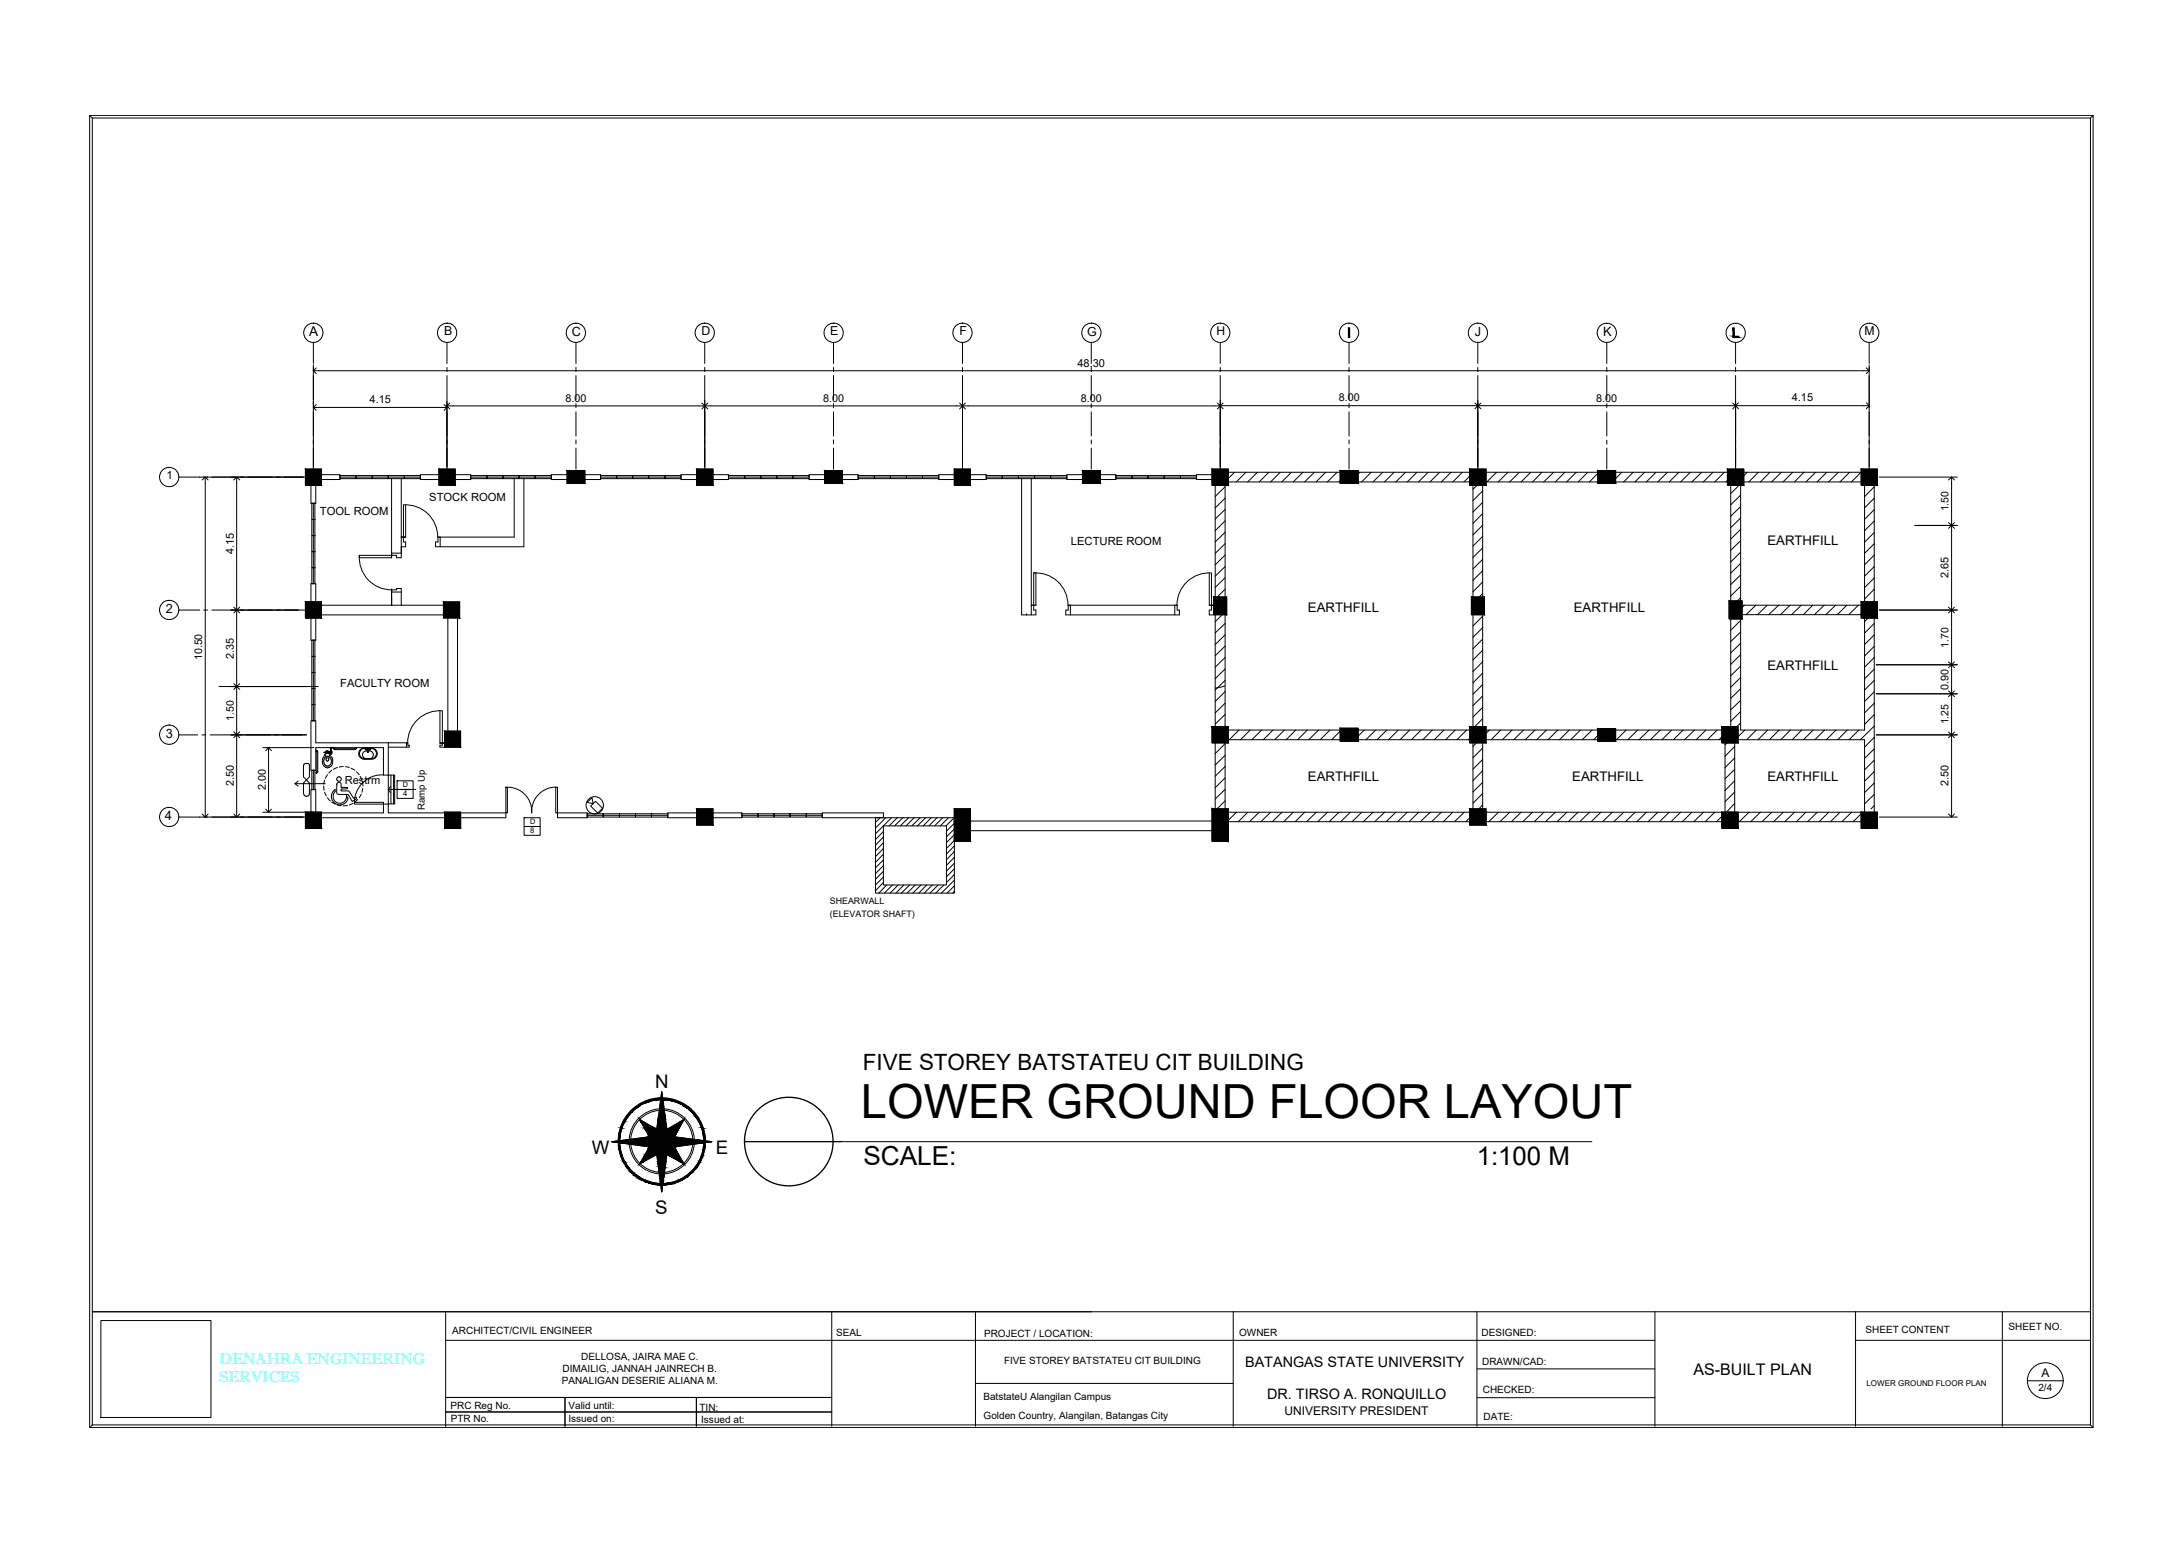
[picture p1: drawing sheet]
<svg xmlns="http://www.w3.org/2000/svg" width="420mm" height="297mm" viewBox="0 0 420 297" stroke-linecap="round" stroke-linejoin="round" font-family="sans-serif">
<defs><g id="words">
<text font-size="9.1" x="165.9" y="215.3">LOWER GROUND FLOOR LAYOUT</text>
<g font-size="5">
<text x="166.3" y="224.4">SCALE:</text>
<text x="284.5" y="224.3">1:100 M</text>
</g>
<text font-size="4.3" x="166.2" y="206.2">FIVE STOREY BATSTATEU CIT BUILDING</text>
<g font-size="3.6">
<text x="126.2" y="209.5">N</text>
<text x="114" y="222.3">W</text>
<text x="137.9" y="222.2">E</text>
<text x="126.2" y="233.9">S</text>
</g>
<text font-size="3.1" x="326.3" y="264.9">AS-BUILT PLAN</text>
<g font-size="3" fill="#0ff">
<text x="42.2" y="262.7">DENAHRA ENGINEERING</text>
<text x="42.2" y="266.1">SERVICES</text>
</g>
<g font-size="2.8">
<text x="239.9" y="263.3">BATANGAS STATE UNIVERSITY</text>
<text x="244.1" y="269.5">DR. TIRSO A. RONQUILLO</text>
</g>
<text font-size="2.6" x="59.6" y="64.7">A</text>
<g font-size="2.5">
<text x="308.8" y="64.6">K</text>
<text x="340.5" y="105">EARTHFILL</text>
<text x="32" y="118">2</text>
<text x="252" y="117.9">EARTHFILL</text>
<text x="303.2" y="118">EARTHFILL</text>
<text x="340.5" y="129.2">EARTHFILL</text>
<text x="32" y="142.1">3</text>
<text x="252" y="150.5">EARTHFILL</text>
<text x="302.9" y="150.5">EARTHFILL</text>
<text x="340.5" y="150.5">EARTHFILL</text>
<text x="31.8" y="157.9">4</text>
</g>
<g font-size="2.4">
<text x="85.6" y="64.6">B</text>
<text x="110.2" y="64.6">C</text>
<text x="135.2" y="64.6">D</text>
<text x="159.9" y="64.6">E</text>
<text x="184.8" y="64.6">F</text>
<text x="209.4" y="64.6">G</text>
<text x="284.1" y="64.6">J</text>
<text x="359.2" y="64.6">M</text>
</g>
<g font-size="2.3">
<text x="234.4" y="64.6">H</text>
<text x="393.3" y="265.3">A</text>
<text x="247.4" y="272.5">UNIVERSITY PRESIDENT</text>
</g>
<g font-size="2.2">
<text x="32.1" y="92.3">1</text>
<text x="61.6" y="99.3">TOOL ROOM</text>
<text x="82.7" y="96.4">STOCK ROOM</text>
<text x="206.3" y="105">LECTURE ROOM</text>
<text x="65.5" y="132.4">FACULTY ROOM</text>
</g>
<g font-size="2.1">
<text x="207.6" y="70.6">48.30</text>
<text x="71.2" y="77.6">4.15</text>
<text x="108.9" y="77.3">8.00</text>
<text x="158.6" y="77.3">8.00</text>
<text x="208.2" y="77.3">8.00</text>
<text x="257.9" y="77.3">8.00</text>
<text x="307.5" y="77.3">8.00</text>
<text x="345.2" y="77.3">4.15</text>
<text x="45" y="106.8" transform="rotate(-90 45 106.8)">4.15</text>
<text x="375.4" y="111.4" transform="rotate(-90 375.4 111.4)">2.65</text>
<text x="45" y="126.9" transform="rotate(-90 45 126.9)">2.35</text>
<text x="375.4" y="132.9" transform="rotate(-90 375.4 132.9)">0.90</text>
<text x="45" y="151.5" transform="rotate(-90 45 151.5)">2.50</text>
<text x="51.2" y="152.2" transform="rotate(-90 51.2 152.2)">2.00</text>
<text x="66.4" y="151.1">Restrm</text>
<text x="375.4" y="151.5" transform="rotate(-90 375.4 151.5)">2.50</text>
</g>
<g font-size="2">
<text x="375.4" y="98.5" transform="rotate(-90 375.4 98.5)">1.50</text>
<text x="375.4" y="124.8" transform="rotate(-90 375.4 124.8)">1.70</text>
<text x="38.9" y="127.2" transform="rotate(-90 38.9 127.2)">10.50</text>
<text x="45" y="138.9" transform="rotate(-90 45 138.9)">1.50</text>
<text x="375.4" y="139.5" transform="rotate(-90 375.4 139.5)">1.25</text>
</g>
<g font-size="1.9">
<text x="81.8" y="156" transform="rotate(-90 81.8 156)">Ramp Up</text>
<text x="87.1" y="256.9">ARCHITECT/CIVIL ENGINEER</text>
<text x="161.1" y="257.3">SEAL</text>
<text x="189.6" y="257.5">PROJECT / LOCATION:</text>
<text x="238.7" y="257.4">OWNER</text>
<text x="285.4" y="257.3">DESIGNED:</text>
<text x="359.4" y="256.8">SHEET CONTENT</text>
<text x="386.9" y="256.2">SHEET NO.</text>
<text x="112" y="262">DELLOSA, JAIRA MAE C.</text>
<text x="193.4" y="262.8">FIVE STOREY BATSTATEU CIT BUILDING</text>
<text x="285.5" y="263">DRAWN/CAD:</text>
<text x="108.2" y="266.6">PANALIGAN DESERIE ALIANA M.</text>
<text x="108.4" y="264.3">DIMAILIG, JANNAH JAINRECH B.</text>
<text x="189.4" y="269.7">BatstateU Alangilan Campus</text>
<text x="285.7" y="268.4">CHECKED:</text>
<text x="392.7" y="268">2/4</text>
<text x="86.8" y="271.4">PRC Reg No.</text>
<text x="86.8" y="274">PTR No.</text>
<text x="109.5" y="271.5">Valid until:</text>
<text x="109.5" y="274">Issued on:</text>
<text x="134.7" y="271.7">TIN:</text>
<text x="135.1" y="274">Issued at:</text>
<text x="189.5" y="273.3">Golden Country, Alangilan, Batangas City</text>
<text x="285.8" y="273.5">DATE:</text>
</g>
<g font-size="1.7">
<text x="159.9" y="174.2">SHEARWALL</text>
<text x="159.9" y="176.6">(ELEVATOR SHAFT)</text>
</g>
<g font-size="1.5">
<text x="77.7" y="153.3">4</text>
<text x="102.1" y="160.4">8</text>
<text x="359.6" y="267">LOWER GROUND FLOOR PLAN</text>
</g>
<g font-size="1.4">
<text x="77.6" y="151.5">D</text>
<text x="102.1" y="158.7">D</text>
</g>
</g></defs>
<!-- layer: 0 -->
<g fill="none" stroke="#000" stroke-width=".19">
<path d="M17.8 22.7h384.9M60.4 66v4M60.4 70.3v20.1M60.4 71.4h299.7M60.4 78.5h25.7M60.9 70.9l-.5 .5 .5 .6M60.9 77.9l-.5 .6 .5 .5M85.6 77.9l.5 .6-.5 .5M86.1 66v4M86.1 70.8v.8M86.1 72.3v4.7M86.1 77.1v13.3"/>
<path d="M86.7 77.6l-.6 .6 .6 .6M111 66v4M111 70.8v.8M111 72.3v4.7M111 77.8v.7M111 79.3v4.7M135.2 77.6l.6 .6-.6 .6M135.8 66v4M135.8 70.8v.8M135.8 72.3v4.7M135.8 77.1v13.3M136.4 77.6l-.6 .6 .6 .6"/>
<path d="M160.6 66v4M160.6 70.8v.8M160.6 72.3v4.7M160.6 77.8v.7M160.6 79.3v4.7M184.9 77.6l.5 .6-.5 .6M185.4 66v4M185.4 70.8v.8M185.4 72.3v4.7M185.4 77.1v13.3M186 77.6l-.6 .6 .6 .6M210.2 66v4"/>
<path d="M210.2 70.8v.8M210.2 72.3v4.7M210.2 77.8v.7M210.2 79.3v4.7M234.5 77.6l.6 .6-.6 .6M235.1 66v4M235.1 70.8v.8M235.1 72.3v4.7M235.1 77.1v13.3M235.6 77.6l-.5 .5 .5 .6M259.9 66v4M259.9 70.8v.8"/>
<path d="M259.9 72.3v4.7M259.9 77.8v.7M259.9 79.3v4.7M284.1 77.6l.6 .5-.6 .6M284.7 66v4M284.7 70.8v.8M284.7 72.3v4.7M284.7 77.1v13.3M285.3 77.6l-.6 .5 .6 .6M309.5 66v4M309.5 70.8v.8M309.5 72.3v4.7"/>
<path d="M309.5 77.8v.7M309.5 79.3v4.7M333.8 77.6l.5 .5-.5 .7M334.3 66v4M334.3 70.8v.8M334.3 72.3v18.1M334.9 77.6l-.6 .5 .6 .6M359.5 70.9l.6 .5-.6 .6M359.5 77.6l.6 .5-.6 .6M360.1 66v4M360.1 70.3v20.1M360.1 78.1l-274 .1"/>
<path d="M34.4 91.9h24.4M38.9 92.5l.6-.6 .6 .6M39.5 91.9v65.5M45 92.5l.6-.6 .6 .6M45.6 91.9v65.5M58.8 90.4h3.1v3.1zM58.8 90.4l3.1 3.1h-3.1zM58.8 90.4h3.1v3.1h-3.1zM59.9 93.5v3.4h.9v-3.4M60.1 96.9h.6v3.2h-.6zM60.4 96.9v15.5M61.9 91.4h3.6v1h-3.6"/>
<path d="M65.5 91.6h3.1v.6h-3.1zM65.5 91.9h15.5M68.6 91.6h3.1v.6h-3.1zM71.7 91.6h3.1v.6h-3.1zM74.8 91.6h3.1v.6h-3.1zM75.4 92.2v15.2h-6.2v-.4M77.3 92.2v15.2h-.9v-.4h-7.2M77.7 97.3a6.2 6.2 0 0 1 6.6 6.1M77.7 97.3v7.1h.4v.9h-.8M77.9 91.6h3.1v.6h-3.1zM78.1 97.2v6.3h-.8M84.6 90.4h3.1v3.1z"/>
<path d="M84.6 90.4l3.1 3.1h-3.1zM84.6 90.4h3.1v3.1h-3.1zM84.6 91.4h-3.6v1h3.6M87.7 91.4h3v1h-3M90.7 91.6h3.1v.6h-3.1zM90.7 91.9h15.5M93.8 91.6h3.1v.6h-3.1zM96.9 91.6h3.1v.6h-3.1zM99.1 92.2v11.3h-14.7v.9h-.5v.9h17v-13.1M100 91.6h3.1v.6h-3.1zM103.1 91.6h3.1v.6h-3.1zM109.3 90.6h3.3v2.5z"/>
<path d="M109.3 90.6l3.3 2.5h-3.3zM109.3 90.6h3.3v2.5h-3.3zM109.3 91.4h-3.1v1h3.1M111 84.8v.7M111 86.3v4.1M112.6 91.4h3.1v1h-3.1M115.7 91.6h3.1v.6h-3.1zM115.7 91.9h15.5M118.8 91.6h3.1v.6h-3.1zM121.9 91.6h3.1v.6h-3.1zM125 91.6h3.1v.6h-3.1zM128.1 91.6h3.1v.6h-3.1z"/>
<path d="M134.2 90.4h3.1v3.1zM134.2 90.4l3.1 3.1h-3.1zM134.2 90.4h3.1v3.1h-3.1zM134.2 91.4h-3v1h3M137.3 91.4h3v1h-3M140.3 91.6h3.2v.6h-3.2zM140.3 91.9h15.6M143.5 91.6h3.1v.6h-3.1zM146.6 91.6h3v.6h-3zM149.6 91.6h3.1v.6h-3.1zM152.7 91.6h3.2v.6h-3.2zM158.9 90.6h3.4v2.5z"/>
<path d="M158.9 90.6l3.4 2.5h-3.4zM158.9 90.6h3.4v2.5h-3.4zM158.9 91.4h-3v1h3M160.6 84.8v.7M160.6 86.3v4.1M162.3 91.4h3v1h-3M165.3 91.6h3.1v.6h-3.1zM165.3 91.9h15.5M168.4 91.6h3.1v.6h-3.1zM171.5 91.6h3.1v.6h-3.1zM174.6 91.6h3.1v.6h-3.1zM177.7 91.6h3.1v.6h-3.1z"/>
<path d="M183.9 90.4h3v3.1zM183.9 90.4l3 3.1h-3zM183.9 90.4h3v3.1h-3zM183.9 91.4h-3.1v1h3.1M186.9 91.4h3.1v1h-3.1M190 91.6h3.1v.6h-3.1zM190 91.9h15.5M193.1 91.6h3.1v.6h-3.1zM196.2 91.6h3.1v.6h-3.1zM196.8 92.2v26.2h2.8v-.9h-.5v-7.1h.5v6.2h-.9M198.7 92.2v26.2M199.3 91.6h3.1v.6h-3.1z"/>
<path d="M202.4 91.6h3.1v.6h-3.1zM208.5 90.6h3.5v2.5zM208.5 90.6l3.5 2.5h-3.5zM208.5 90.6h3.5v2.5h-3.5zM208.5 91.4h-3v1h3M210.2 84.8v.7M210.2 86.3v4.1M212 91.4h3v1h-3M215 91.6h3.1v.6h-3.1zM215 91.9h15.5M218.1 91.6h3v.6h-3zM221.1 91.6h3.2v.6h-3.2z"/>
<path d="M224.3 91.6h3.1v.6h-3.1zM227.4 91.6h3.1v.6h-3.1zM233.5 90.4h3.1v3.1zM233.5 90.4l3.1 3.1h-3.1zM233.5 90.4h3.1v3.1h-3.1zM233.5 91.4h-3v1h3M234.1 93.5v21.5M236 93.8l-1.9 1.8M236 96l-1.9 1.8M236 98.1l-1.9 1.9M236 93.5v21.5M236.6 91h21.6"/>
<path d="M236.6 92.8h21.6M237.8 91l-1.2 1.2M240 91l-1.8 1.8M242.2 91l-1.8 1.8M244.4 91l-1.8 1.8M246.6 91l-1.8 1.8M248.8 91l-1.9 1.8M251 91l-1.9 1.8M253.2 91l-1.9 1.8M255.4 91l-1.9 1.8M257.6 91l-1.9 1.8M258.2 90.6h3.4v2.5z"/>
<path d="M258.2 90.6l3.4 2.5h-3.4zM258.2 90.6h3.4v2.5h-3.4zM258.2 92.6l-.3 .2M259.9 84.8v.7M259.9 86.3v4.1M261.6 91h21.5M261.6 92.8h21.5M262 91l-.4 .4M264.2 91l-1.9 1.8M266.4 91l-1.9 1.8M268.6 91l-1.9 1.8M270.8 91l-1.9 1.8"/>
<path d="M273 91l-1.9 1.8M275.1 91l-1.8 1.8M277.3 91l-1.8 1.8M279.5 91l-1.8 1.8M281.7 91l-1.8 1.8M283.1 90.4h3.2v3.1zM283.1 90.4l3.2 3.1h-3.2zM283.1 90.4h3.2v3.1h-3.2zM283.1 91.7l-1.1 1.1M283.8 93.5v21.5M284.6 93.5l-.8 .7M285.6 94.6l-1.8 1.8"/>
<path d="M285.6 96.8l-1.8 1.8M285.6 98.9l-1.8 1.9M285.6 93.5v21.5M286.3 91h21.5M286.3 92.8h21.5M288.3 91l-1.9 1.8M290.5 91l-1.9 1.8M292.7 91l-1.9 1.8M294.9 91l-1.9 1.8M297.1 91l-1.9 1.8M299.3 91l-1.9 1.8M301.5 91l-1.9 1.8"/>
<path d="M303.7 91l-1.9 1.8M305.9 91l-1.9 1.8M307.8 90.6h3.4v2.5zM307.8 90.6l3.4 2.5h-3.4zM307.8 90.6h3.4v2.5h-3.4zM307.8 91.2l-1.6 1.6M309.5 84.8v.8M309.5 86.3v4.1M311.2 91h21.6M311.2 92.8h21.6M312.4 91l-1.2 1.2M314.6 91l-1.8 1.8"/>
<path d="M316.8 91l-1.8 1.8M319 91l-1.8 1.8M321.2 91l-1.8 1.8M323.4 91l-1.8 1.8M325.6 91l-1.8 1.8M327.8 91l-1.9 1.8M330 91l-1.9 1.8M332.2 91l-1.9 1.8M332.8 90.4h3.1v3.1zM332.8 90.4l3.1 3.1h-3.1zM332.8 90.4h3.1v3.1h-3.1zM332.8 92.5l-.3 .3"/>
<path d="M333.4 93.5v22.3M335 93.5l-1.6 1.6M335.3 95.4l-1.9 1.8M335.3 97.6l-1.9 1.8M335.3 99.8l-1.9 1.8M335.3 93.5v22.3M335.9 91h22.7M335.9 92.8h22.7M336.6 91l-.7 .7M338.8 91l-1.9 1.8M341 91l-1.9 1.8M343.2 91l-1.9 1.8"/>
<path d="M345.4 91l-1.9 1.8M347.5 91l-1.8 1.8M349.8 91l-1.9 1.8M351.9 91l-1.8 1.8M354.2 91l-1.9 1.8M356.3 91l-1.8 1.8M358.5 91l-1.8 1.8M358.6 90.4h3.1v3.1zM358.6 90.4l3.1 3.1h-3.1zM358.6 90.4h3.1v3.1h-3.1zM359.2 93.5v22.5M361.1 93.8l-1.9 1.9"/>
<path d="M361.1 96l-1.9 1.8M361.1 98.2l-1.9 1.8M361.1 93.5v22.5M362 91.9h15.1M375.4 92.5l.6-.6 .5 .6M376 91.9v65.5M34.4 117.5h4.1M39.2 117.5h.8M40.8 117.5h18M45 117l.6 .5 .6-.5M45 118.1l.6-.6 .6 .6M58.8 116h3.1v3z"/>
<path d="M58.8 116l3.1 3h-3.1zM58.8 116h3.1v3h-3.1zM59.9 116v-3.6h.9v3.6M59.9 119v4.3h.9v-4.3M60.1 100.1h.6v3.1h-.6zM60.1 103.2h.6v3.1h-.6zM60.1 106.3h.6v3h-.6zM60.1 109.3h.6v3.1h-.6zM61.9 118.4h24.4v22.4M61.9 116.6h26.2v24.2M69.2 107a6.3 6.3 0 0 0 7.2 6.6v-.2h.9v3.2M75.4 113.5v3.1"/>
<path d="M75.4 106.6h1.9M75.4 114h1.9M84.8 103.5v1.8M85.4 116h3.1v3h-3.1zM197.7 118.4h.1M199.1 110.4a6.2 6.2 0 0 1 6.6 6.2M205.8 116.6h21v.9h.4v.9h-21.9v-.9h.5zM206.2 116.6v1.8M226.3 116.6v1.8M226.7 116.6a6.2 6.2 0 0 1 6.7-6.2v7.1h-.4v.9h.8M233 110.4v6.2h.8M233.8 115.3l2.5 .5"/>
<path d="M233.8 115h2.5v3.4zM233.8 115l2.5 3.4h-2.5zM233.8 115h2.5v3.4h-2.5zM234.1 118.4v21.6M235.5 118.4l-1.4 1.4M236 100.3l-1.9 1.9M236 102.5l-1.9 1.9M236 104.7l-1.9 1.9M236 106.9l-1.9 1.9M236 109.1l-1.9 1.9M236 111.3l-1.9 1.9M236 113.5l-1.5 1.5"/>
<path d="M236 118.4v21.6M283.5 115h2.5v3.4zM283.5 115l2.5 3.4h-2.5zM283.5 115h2.5v3.4h-2.5zM283.8 118.4v21.6M285.6 101.2l-1.8 1.8M285.6 103.3l-1.8 1.9M285.6 105.5l-1.8 1.9M285.6 107.7l-1.8 1.9M285.6 109.9l-1.8 1.9M285.6 112.1l-1.8 1.9M285.6 114.3l-.7 .7"/>
<path d="M285.6 118.7l-1.8 1.9M285.6 118.4v21.6M333.1 115.8h2.5v3.4zM333.1 115.8l2.5 3.4h-2.5zM333.1 115.8h2.5v3.4h-2.5zM333.4 119.2v20.8M335.3 112.9l-1.9 1.9M335.3 102l-1.9 1.8M335.3 104.1l-1.9 1.9M335.3 106.4l-1.9 1.8M335.3 108.5l-1.9 1.9M335.3 110.7l-1.9 1.9"/>
<path d="M335.3 115.1l-.7 .7M335.3 119.5l-1.9 1.9M335.6 118.4h23M335.6 116.6h23M336 116.6l-.4 .5M338.2 116.6l-1.8 1.8M340.4 116.6l-1.8 1.8M342.6 116.6l-1.9 1.8M344.8 116.6l-1.8 1.8M347 116.6l-1.9 1.8M349.2 116.6l-1.8 1.8M351.4 116.6l-1.9 1.8"/>
<path d="M353.6 116.6l-1.9 1.8M355.8 116.6l-1.9 1.8M358 116.6l-1.8 1.8M358.6 116h3.1v3zM358.6 116l3.1 3h-3.1zM358.6 116h3.1v3h-3.1zM358.6 118.2l-.3 .2M359.2 119v21.6h-23.9v-21.4M359.9 119l-.7 .8M361.1 100.4l-1.9 1.8M361.1 102.6l-1.9 1.8M361.1 104.7l-1.9 1.9"/>
<path d="M361.1 106.9l-1.9 1.9M361.1 109.1l-1.9 1.9M361.1 111.3l-1.9 1.9M361.1 113.5l-1.9 1.9M361.1 115.7l-.3 .3M361.1 119v37.5M362 117.5h15.1M368.9 101.2h8.2M375.4 100.7l.6 .5 .5-.5M375.4 101.8l.6-.6 .5 .6M375.4 117l.6 .5 .5-.5M375.4 118.1l.6-.6 .5 .6"/>
<path d="M42.2 132.2h19.1M45 131.7l.6 .5 .6-.5M45 132.8l.6-.6 .6 .6M60.1 123.3h.6v3.1h-.6zM60.1 126.4h.6v3.1h-.6zM60.1 129.5h.6v3.1h-.6zM60.1 132.6h.6v3.1h-.6zM60.1 135.7h.6v3.2h-.6zM60.4 123.3v15.6M84.8 136.9v6.2h.8M85.2 136.9a6.1 6.1 0 0 0-6.6 6.2h-17.8v-4.2h-.9v9.5h.9v-4.4h13.1v5.3h.9v-6.2M85.2 136.9v6.7h-.4v.3h3.9v-3.1h-3.1v3.1"/>
<path d="M233.5 140h3.1v3.1zM233.5 140l3.1 3.1h-3.1zM233.5 140h3.1v3.1h-3.1zM236 132.1l-1.9 .4M236 120.1l-1.9 1.8M236 122.3l-1.9 1.9M236 124.5l-1.9 1.8M236 126.7l-1.9 1.8M236 128.9l-1.9 1.8M236 131.1l-1.9 1.8M236 133.2l-1.9 1.9M236 135.5l-1.9 1.8"/>
<path d="M236 137.6l-1.9 1.9M236 139.8l-.2 .2M283.1 140h3.2v3.1zM283.1 140l3.2 3.1h-3.2zM283.1 140h3.2v3.1h-3.2zM285.6 120.9l-1.8 1.9M285.6 123.1l-1.8 1.9M285.6 125.3l-1.8 1.8M285.6 127.5l-1.8 1.9M285.6 129.7l-1.8 1.8M285.6 131.9l-1.8 1.8M285.6 134.1l-1.8 1.8"/>
<path d="M285.6 136.3l-1.8 1.8M285.6 138.4l-1.5 1.6M331.7 140h3.1v3.1zM331.7 140l3.1 3.1h-3.1zM331.7 140h3.1v3.1h-3.1zM335.3 121.8l-1.9 1.8M335.3 123.9l-1.9 1.9M335.3 126.1l-1.9 1.9M335.3 128.3l-1.9 1.9M335.3 130.5l-1.9 1.9M335.3 132.7l-1.9 1.8M335.3 134.9l-1.9 1.8"/>
<path d="M335.3 137.1l-1.9 1.8M335.3 139.3l-.7 .7M361.1 120.1l-1.9 1.9M361.1 122.3l-1.9 1.9M361.1 124.5l-1.9 1.9M361.1 126.7l-1.9 1.8M361.1 128.9l-1.9 1.9M361.1 131.1l-1.9 1.8M361.1 133.3l-1.9 1.8M361.1 135.5l-1.9 1.8M361.1 137.7l-1.9 1.8M361.1 139.9l-2.7 2.6"/>
<path d="M361.4 128.1h15.7M361.4 133.6h15.7M375.4 127.5l.6 .6 .5-.6M375.4 128.6l.6-.5 .5 .5M375.4 133.1l.6 .5 .5-.5M375.4 134.2l.6-.6 .5 .6M34.4 141.6h3.7M34.4 157.4h24.4M38.9 141.6h.8M38.9 156.8l.6 .6 .6-.6M40.5 141.6h18.6M45 142.1l.6-.5 .6 .5"/>
<path d="M45 156.8l.6 .6 .6-.6M45 141l.6 .6 .6-.6M50.6 156.5h9.9M50.6 144h9.9M51.2 155.9l.5 .6 .6-.6M51.2 144.6l.5-.6 .6 .6M51.7 144v12.5M56.8 151h5.9M57.4 150.5l-.6 .5 .6 .4M58.5 152.9l.2 .3 .3 .2M58.8 156.5h3.1v3.1zM58.8 156.5l3.1 3.1h-3.1z"/>
<path d="M58.8 156.5h3.1v3.1h-3.1zM58.9 147.1h.3M58.9 147.1l-.3 .1-.1 .3v2.1l1.1 1.2v2.1M59 153.4h.1M59.2 147.1l.3 .1 .1 .3M59.6 152.9l-.1 .3-.4 .2M59.6 147.5v2.1l-1.1 1.2v2.1M59.9 156.5v-4.4h.9v4.4M60.1 148.4h.6v3.7h-.6zM60.4 148.4v3.7M60.8 144.7l.2 .1v3.8M60.8 144.5l.4 .2v3.9"/>
<path d="M61 148.6l-.2 .2M61.2 148.6v.2l-.4 .2M61.9 156.5v1.2M61.9 156.6h12v-1.7h.9v1.7h10.8M61.9 157.5h23.7M62.3 145.8l-.2 1.1 .3 .6M62.4 151.4v.8M62.4 147.5l.3 .3M62.4 144.9l.1 .1M62.4 144.9h.3l-.3 .1M62.4 144.9h.1M62.4 144.9v.1"/>
<path d="M62.5 150.3l-.1 .7M62.5 152.6l.4 .7M62.6 145.4l-.3 .5M62.6 145.3v.1M62.7 145.5h.1M62.8 144.9v.3M62.8 145.1l-.2 .2M62.8 144.9h.1M62.8 145h.1M62.8 144.9v.1M62.8 145.1h.1M62.9 144.8v.2"/>
<path d="M62.9 145h.1M62.9 144.9h.1M62.9 144.9v.1M62.9 144.8v.1M62.9 146h.3M62.9 145l.1 .1M62.9 146l-.1 .3a.26 .26 0 0 0 .3 .3 .26 .26 0 0 0 .2-.3v-.3h-.1M63 144.8l-.1 .1M63 144.8h.1M63 145.1h.1M63.1 149.2l-.4 .7M63.1 153.7l.5 .6"/>
<path d="M63.2 144.9h.2v.2h.5M63.2 144.8v.1M63.2 144.8v.3M63.3 145.1l.2 .2M63.3 144.8a.26 .26 0 0 0-.2-.2 .26 .26 0 0 0-.3 .3M63.3 145.1v.1M63.5 145.5h.1M63.5 144.9h.1M63.5 145h.1M63.5 144.9l-.1 .2-.2-.1M63.5 144.9v.1M63.5 145.3l.1 .1"/>
<path d="M63.5 144.9v.2M63.5 145v.1M63.6 146l-.1-.1a.61 .61 0 0 0-.6-.2 .61 .61 0 0 0-.5 .6 .81 .81 0 0 0 .1 1 .81 .81 0 0 0 1 .1l.1-.1M63.6 144l.4 .1zM63.6 144.1h.4M63.6 145.4l.3 .5M63.6 146a1.19 1.19 0 0 1 0 1.3M63.6 144.9l-.1 .2 .1-.3h.3v.3M63.7 144.1v.6h.2M63.7 144.7h.1M63.7 144.8h.1M63.7 145.1h.1"/>
<path d="M63.7 145.2h.1M63.7 145.2h.2M63.7 144.7h.2M63.7 144.7l.2 .1M63.7 144.7v.3M63.8 145.2h.1M63.8 145.1h.1M63.8 144.8h.1M63.8 144.1l.1 .7M63.9 144.8h.1M63.9 145.2h.1M63.9 145.1h.1"/>
<path d="M63.9 145.2h-.1M63.9 145.1l-.2 .1M63.9 148.4l-.6 .5M63.9 154.5l.7 .4M63.9 145.1v.1M63.9 145.8l.2 .3M63.9 145v.1M64 144.1h.1M64 146.1v1M64.1 147.1l-.5 .6a.8 .8 0 0 1-.9 .1M64.2 144l.3 .4h3.9l.3-.4M64.4 144l.1 .2h3.8l.2-.2"/>
<path d="M65 150.8a.41 .41 0 0 1 .5-.1 .41 .41 0 0 1 .2 .5v.5l1.3 .1-.2 .2h-1.1v.4h1.5l.9 1.4 .5-.2 .1 .3-.8 .5-.8-1.4h-2.1l-.1-.4zM65 147.8l-.8 .4M65 155.1l.7 .1M66.1 147.7l-.7 .1M66.5 147.7l.8 .1M66.7 153.2l.3 .6M66.8 153.2l-.2 .8-.3 .4a1.31 1.31 0 0 1-1.8-.1 1.31 1.31 0 0 1 .1-1.8v-.4a1.63 1.63 0 0 0 0 2.7 1.63 1.63 0 0 0 2.5-1M66.9 155.2h-.8M67.6 148l.8 .4M68 154.7l-.7 .4M68.3 154.6h5.6v.3h-5.6zM68.7 148.7l.5 .5"/>
<path d="M68.9 154l-.5 .5M69.4 149.6l.3 .7M69.6 144.4l.4-.2h1.9l.4 .4 .2 .6a1.02 1.02 0 0 1-1 .9h-1.5l-.3-.1-.4-.7v-.4zM69.6 153l-.4 .7M69.9 150.7v.7M69.9 151.8l-.2 .8M70.1 144.1l-.5 .1-.4 .5-.1 .5 .2 .6 .6 .4 1.7 .1M70.1 144.1h1.5M70.3 144.1v-.1h1.1l.1 .1M70.4 144.3l.1 .1zM70.5 144.3h.1M70.5 144.2h.1"/>
<path d="M70.5 144.2v.1M70.8 144.7h-.2a.74 .74 0 0 0-.8 .7 .74 .74 0 0 0 .8 .7M70.8 144.8l.1 .1 .1-.1M70.8 144.3h.2v.6h-.2zM70.9 144.3h.1M71 144.7h.2a.74 .74 0 0 1 .7 .7 .74 .74 0 0 1-.7 .7M71.2 144.3l.1 .1zM71.2 144.2h.1M71.2 144.2l.1 .1M71.3 144.3h.1M71.6 144.1l.6 .2 .4 .4 .1 .4-.2 .7-.4 .3-.5 .2M73.9 149.3l-1.4 .1-1.7 .7a5.4 5.4 0 0 0-2.5 4.5"/>
<path d="M74.8 149.3h1.2v5.6h-1.2zM74.8 152.1h5.3M75.2 151.5l-.4 .6 .4 .6M75.3 149.3v5.6M75.8 149.3v5.6M76.5 150.4h3.1v3.4h-3.1zM76.5 152.1h3.1M78.3 143.1v.8M78.6 143.1v.5h.2v.3h-4M85.6 156.5h3.1v3.1zM85.6 156.5l3.1 3.1h-3.1zM85.6 156.5h3.1v3.1h-3.1z"/>
<path d="M88.7 156.6h8.8v.9h-8.8M97.5 151.6h.2v5h-.2zM97.8 151.6l1.4 .2 1 .5 .9 .7 .5 .7 .6 1.1 .2 1.8 .1-1.2a4.6 4.6 0 0 1 4.6-3.8M101 157.5h3.1v3.4h-3.1zM101 159.2h3.1M107.1 151.6h.3v5h-.3zM107.4 156.6h5.7v.9h-5.7zM113.1 156.8h3.1v.6h-3.1zM113.1 157.1h15.6M113.1 154.6l.9-.9 .3 1.1zM113.8 155.3l.9-1 1.4 1.4-1 .9zM116.2 156.8h3.1v.6h-3.1z"/>
<path d="M119.3 156.8h3.1v.6h-3.1zM122.4 156.8h3.1v.6h-3.1zM125.5 156.8h3.2v.6h-3.2zM134.2 155.8h3.1v3.1zM134.2 155.8l3.1 3.1h-3.1zM134.2 155.8h3.1v3.1h-3.1zM134.2 156.6h-5.5v.9h5.5M137.3 156.6h5.6v.9h-5.6M142.9 156.8h3.1v.6h-3.1zM142.9 157.1h15.5M146 156.8h3.1v.6h-3.1zM149.1 156.8h3.1v.6h-3.1z"/>
<path d="M152.2 156.8h3.1v.6h-3.1zM155.3 156.8h3.1v.6h-3.1zM158.4 156.6h11.8v.9h-11.8zM169.5 157.5l-.8 .9M170.2 159.1h12.1v11.4h-12.1zM170.6 157.5l-1.9 2M171.7 157.5l-3 3.1M172.8 157.5l-1.5 1.6M172.8 157.5h-4.1v14.5h15.2v-14.5h-10M172.8 157.5h1.1M173.9 157.5l-1.5 1.6M175 157.5l-1.5 1.6"/>
<path d="M176.1 157.5l-1.5 1.6M177.2 157.5l-1.5 1.6M178.3 157.5l-1.6 1.6M179.4 157.5l-1.5 1.6M180.5 157.5l-1.5 1.6M181.6 157.5l-1.5 1.6M182.7 157.5l-1.6 1.6M183.8 157.5l-1.6 1.6M183.9 155.8h3v2.5zM183.9 155.8l3 2.5h-3zM183.9 158.3h3v3.8zM183.9 158.3l3 3.8h-3z"/>
<path d="M183.9 155.8h3v6.3h-3zM183.9 158.6l-1.6 1.5M183.9 159.7l-1.6 1.5M186.9 158v1.2M186.9 158.2h46.6M233.5 155.8h3.1v6.3zM233.5 155.8l3.1 6.3h-3.1zM233.5 155.8h3.1v6.3h-3.1zM234.1 143.1v12.7M236 143.3l-1.9 1.9M236 145.5l-1.9 1.9M236 147.7l-1.9 1.8"/>
<path d="M236 149.9l-1.9 1.8M236 152.1l-1.9 1.8M236 154.3l-1.6 1.5M236 143.1v12.7M236.6 158.3v-1.8v1.8M236.6 156.5h46.5v1.8h-46.5M236.6 140.6h21.6M236.6 142.5h21.6M238.2 156.5l-1.6 1.5M238.7 140.6l-1.9 1.9M240.4 156.5l-1.9 1.8M240.8 140.6l-1.8 1.9"/>
<path d="M242.6 156.5l-1.9 1.8M243 140.6l-1.8 1.9M244.8 156.5l-1.9 1.8M245.2 140.6l-1.8 1.9M247 156.5l-1.9 1.8M247.4 140.6l-1.8 1.9M249.1 156.5l-1.8 1.8M249.6 140.6l-1.8 1.9M251.3 156.5l-1.8 1.8M251.8 140.6l-1.8 1.9M253.6 156.5l-1.9 1.8M254 140.6l-1.9 1.9"/>
<path d="M255.7 156.5l-1.8 1.8M256.2 140.6l-1.9 1.9M257.9 156.5l-1.8 1.8M258.2 140.3h3.4v2.5zM258.2 140.3l3.4 2.5h-3.4zM258.2 140.3h3.4v2.5h-3.4zM258.2 140.8l-1.7 1.7M260.1 156.5l-1.8 1.8M261.6 140.6h21.5M261.6 142.5h21.5M262.3 156.5l-1.8 1.8M262.8 140.6l-1.2 1.2"/>
<path d="M264.5 156.5l-1.9 1.8M265 140.6l-1.9 1.9M266.7 156.5l-1.9 1.8M267.2 140.6l-1.9 1.9M268.9 156.5l-1.9 1.8M269.4 140.6l-1.9 1.9M271.1 156.5l-1.9 1.8M271.6 140.6l-1.9 1.9M273.3 156.5l-1.9 1.8M273.8 140.6l-1.9 1.9M275.5 156.5l-1.9 1.8M275.9 140.6l-1.8 1.9"/>
<path d="M277.7 156.5l-1.9 1.8M278.2 140.6l-1.9 1.9M279.9 156.5l-1.9 1.8M280.3 140.6l-1.8 1.9M282.1 156.5l-1.9 1.8M282.5 140.6l-1.8 1.9M283.1 155.8h3.2v3.1zM283.1 155.8l3.2 3.1h-3.2zM283.1 155.8h3.2v3.1h-3.2zM283.1 142.2l-.2 .3M283.1 157.5l-.7 .8M283.8 143.1v12.7"/>
<path d="M284.4 143.1l-.6 .7M285.6 144.1l-1.8 1.9M285.6 146.3l-1.8 1.9M285.6 150.7l-1.8 1.9M285.6 155.1l-.7 .7M285.6 148.5l-1.8 1.9M285.6 152.9l-1.8 1.8M285.6 143.1v12.7M286.3 156.5v1.8M286.3 156.5h45.4M286.3 140.6h21.5M286.3 142.5h21.5"/>
<path d="M286.5 156.5l-.2 .1M286.9 140.6l-.6 .7M288.7 156.5l-1.9 1.8M289.1 140.6l-1.8 1.9M290.8 156.5l-1.8 1.8M291.3 140.6l-1.9 1.9M293 156.5l-1.8 1.8M293.5 140.6l-1.9 1.9M295.2 156.5l-1.8 1.8M295.7 140.6l-1.9 1.9M297.4 156.5l-1.8 1.8M297.9 140.6l-1.9 1.9"/>
<path d="M299.6 156.5l-1.9 1.8M300.1 140.6l-1.9 1.9M301.8 156.5l-1.8 1.8M302.3 140.6l-1.9 1.9M304 156.5l-1.9 1.8M304.5 140.6l-1.9 1.9M306.2 156.5l-1.9 1.8M306.7 140.6l-1.9 1.9M307.8 140.3h3.4v2.5zM307.8 140.3l3.4 2.5h-3.4zM307.8 140.3h3.4v2.5h-3.4zM307.8 141.7l-.8 .8"/>
<path d="M308.4 156.5l-1.9 1.8M310.6 156.5l-1.9 1.8M311.2 140.6h20.5M311.2 142.5h20.5M312.8 156.5l-1.9 1.8M313.3 140.6l-1.9 1.9M315 156.5l-1.9 1.8M315.5 140.6l-1.9 1.9M317.2 156.5l-1.9 1.8M317.7 140.6l-1.9 1.9M319.4 156.5l-1.9 1.8M319.8 140.6l-1.8 1.9"/>
<path d="M321.6 156.5l-1.9 1.8M322 140.6l-1.8 1.9M323.8 156.5l-1.9 1.8M324.2 140.6l-1.8 1.9M325.9 156.5l-1.8 1.8M326.4 140.6l-1.9 1.9M328.2 156.5l-1.9 1.8M328.6 140.6l-1.8 1.9M330.3 156.5l-1.8 1.8M330.8 140.6l-1.9 1.9M331.7 156.5h3.1v3.1zM331.7 156.5l3.1 3.1h-3.1z"/>
<path d="M331.7 156.5h3.1v3.1h-3.1zM331.7 141.9l-.5 .6M331.7 157.3l-1 1M331.7 156.5v1.8h-45.4M332.3 143.1h1.9v13.4h-1.9zM332.7 143.1l-.4 .4M334.2 143.8l-1.9 1.9M334.2 146l-1.9 1.9M334.2 148.2l-1.9 1.8M334.2 150.4l-1.9 1.9M334.2 152.6l-1.9 1.8M334.2 154.8l-1.6 1.7"/>
<path d="M334.8 156.5h23.8M334.8 156.5v1.8h23.8v-1.8M334.8 142.5h24.4v14M336.1 140.6l-1.3 1.3M336.9 156.5l-1.8 1.8M338.3 140.6l-1.8 1.9M339.1 156.5l-1.8 1.8M340.5 140.6l-1.8 1.9M341.3 156.5l-1.9 1.8M342.7 140.6l-1.8 1.9M343.5 156.5l-1.8 1.8M344.9 140.6l-1.8 1.9"/>
<path d="M345.7 156.5l-1.9 1.8M347.1 140.6l-1.8 1.9M347.9 156.5l-1.8 1.8M349.3 140.6l-1.9 1.9M350.1 156.5l-1.9 1.8M351.5 140.6l-1.9 1.9M352.3 156.5l-1.9 1.8M353.7 140.6l-1.9 1.9M354.5 156.5l-1.9 1.8M355.9 140.6l-1.9 1.9M356.7 156.5l-1.9 1.8M358.1 140.6l-1.9 1.9"/>
<path d="M358.6 156.5h3.1v3.1zM358.6 156.5l3.1 3.1h-3.1zM358.6 156.5h3.1v3.1h-3.1zM358.6 156.8l-1.6 1.5M361.1 142l-1.9 1.9M361.1 144.3l-1.9 1.8M361.1 146.4l-1.9 1.9M361.1 148.6l-1.9 1.9M361.1 150.8l-1.9 1.9M361.1 153l-1.9 1.9M361.1 155.2l-.7 .6M361.4 141.6h15.7"/>
<path d="M362 157.4h15.1M375.4 141l.6 .6 .5-.6M375.4 142.1l.6-.5 .5 .5M375.4 156.8l.6 .6 .5-.6M170.2 160.2l-1.5 1.5M170.2 161.2l-1.5 1.6M170.2 162.3l-1.5 1.6M170.2 163.4l-1.5 1.6M170.2 164.5l-1.5 1.6M170.2 165.7l-1.5 1.5M170.2 166.8l-1.5 1.5M170.2 167.9l-1.5 1.5"/>
<path d="M170.2 169l-1.5 1.5M170.2 170l-1.5 1.6M170.8 170.5l-1.5 1.5M171.9 170.5l-1.5 1.5M173 170.5l-1.5 1.5M174.1 170.5l-1.5 1.5M175.2 170.5l-1.5 1.5M176.3 170.5l-1.5 1.5M177.4 170.5l-1.5 1.5M178.5 170.5l-1.5 1.5M179.6 170.5l-1.5 1.5M180.7 170.5l-1.5 1.5"/>
<path d="M181.8 170.5l-1.5 1.5M183.9 168.4l-1.6 1.6M183.9 160.8l-1.6 1.5M183.9 161.9l-1.6 1.5M183.9 162.9l-1.6 1.6M183.9 164l-1.6 1.6M183.9 165.1l-1.6 1.6M183.9 166.3l-1.6 1.5M183.9 167.3l-1.6 1.6M183.9 169.5l-2.5 2.5M183.9 170.6l-1.4 1.4M183.9 171.7l-.3 .3"/>
<path d="M186.9 160h46.6M143.4 219.9h163.3M17.8 252.7h384.9M19.4 254.4h21.2v18.7h-21.2zM85.9 252.7v22.3M85.9 258.2h232.9M160.2 252.7v22M187.9 252.7v22M237.6 252.7v22M284.5 252.7v22M318.8 252.7v22M357.5 258.2h45.2"/>
<path d="M357.5 252.7v22M385.7 252.7v22M85.9 269.2h74.3M85.9 272h74.3M108.8 269.2v5.5M134.2 269.2v5.5M187.9 266.5h49.7M284.5 269.2h34.3M284.5 263.7h34.3M390.6 266h6.9"/>
<circle cx="60.4" cy="64.1" r="1.85"/>
<circle cx="86.1" cy="64.1" r="1.87"/>
<circle cx="110.9" cy="64.1" r="1.87"/>
<circle cx="135.8" cy="64.1" r="1.85"/>
<circle cx="160.6" cy="64.1" r="1.87"/>
<circle cx="185.4" cy="64.1" r="1.85"/>
<circle cx="210.3" cy="64.1" r="1.87"/>
<circle cx="235.1" cy="64.1" r="1.85"/>
<circle cx="259.9" cy="64.1" r="1.85"/>
<circle cx="284.7" cy="64.1" r="1.87"/>
<circle cx="309.5" cy="64.1" r="1.84"/>
<circle cx="334.4" cy="64.1" r="1.85"/>
<circle cx="360.1" cy="64.1" r="1.85"/>
<circle cx="32.6" cy="91.9" r="1.84"/>
<circle cx="32.6" cy="117.5" r="1.84"/>
<circle cx="32.6" cy="157.4" r="1.84"/>
<circle cx="32.6" cy="141.5" r="1.85"/>
<circle cx="63.1" cy="144.9" r=".15"/>
<circle cx="63.1" cy="144.9" r=".07"/>
<circle cx="65.3" cy="150.1" r=".43"/>
<circle cx="70.5" cy="144.3" r=".12"/>
<circle cx="71.3" cy="144.3" r=".11"/>
<circle cx="114.6" cy="155.1" r="1.67"/>
<circle cx="394" cy="266" r="3.5"/>
</g>
<g fill="#000" stroke="#000" stroke-width=".19">
<path d="M259.8 63.2l.2 1.8v-1.8zM259.8 63.2l.2 1.8h-.2z"/>
<path d="M333.8 63.2l.3 1.6v-1.6zM333.8 63.2l.3 1.6h-.3z"/>
<path d="M333.8 64.8l1.2 .2v-.2zM333.8 64.8l1.2 .2h-1.2z"/>
<path d="M58.8 90.4l3.1 3.1v-3.1zM58.8 90.4l3.1 3.1h-3.1z"/>
<path d="M84.6 90.4l3.1 3.1v-3.1zM84.6 90.4l3.1 3.1h-3.1z"/>
<path d="M109.3 90.6l3.3 2.5v-2.5zM109.3 90.6l3.3 2.5h-3.3z"/>
<path d="M134.2 90.4l3.1 3.1v-3.1zM134.2 90.4l3.1 3.1h-3.1z"/>
<path d="M158.9 90.6l3.4 2.5v-2.5zM158.9 90.6l3.4 2.5h-3.4z"/>
<path d="M183.9 90.4l3 3.1v-3.1zM183.9 90.4l3 3.1h-3z"/>
<path d="M208.5 90.6l3.5 2.5v-2.5zM208.5 90.6l3.5 2.5h-3.5z"/>
<path d="M233.5 90.4l3.1 3.1v-3.1zM233.5 90.4l3.1 3.1h-3.1z"/>
<path d="M258.2 90.6l3.4 2.5v-2.5zM258.2 90.6l3.4 2.5h-3.4z"/>
<path d="M283.1 90.4l3.2 3.1v-3.1zM283.1 90.4l3.2 3.1h-3.2z"/>
<path d="M307.8 90.6l3.4 2.5v-2.5zM307.8 90.6l3.4 2.5h-3.4z"/>
<path d="M332.8 90.4l3.1 3.1v-3.1zM332.8 90.4l3.1 3.1h-3.1z"/>
<path d="M358.6 90.4l3.1 3.1v-3.1zM358.6 90.4l3.1 3.1h-3.1z"/>
<path d="M58.8 116l3.1 3v-3zM58.8 116l3.1 3h-3.1z"/>
<path d="M85.4 116l3.2 3v-3zM85.4 116l3.2 3h-3.2z"/>
<path d="M233.8 115l2.5 3.4v-3.4zM233.8 115l2.5 3.4h-2.5z"/>
<path d="M283.5 115l2.5 3.4v-3.4zM283.5 115l2.5 3.4h-2.5z"/>
<path d="M333.1 115.8l2.5 3.4v-3.4zM333.1 115.8l2.5 3.4h-2.5z"/>
<path d="M358.6 116l3.1 3v-3zM358.6 116l3.1 3h-3.1z"/>
<path d="M233.5 140l3.1 3.1v-3.1zM233.5 140l3.1 3.1h-3.1z"/>
<path d="M283.1 140l3.2 3.1v-3.1zM283.1 140l3.2 3.1h-3.2z"/>
<path d="M331.7 140l3.1 3.1v-3.1zM331.7 140l3.1 3.1h-3.1z"/>
<path d="M58.8 156.5l3.1 3.1v-3.1zM58.8 156.5l3.1 3.1h-3.1z"/>
<path d="M85.6 156.5l3.1 3.1v-3.1zM85.6 156.5l3.1 3.1h-3.1z"/>
<path d="M85.6 140.8l3.1 3.1v-3.1zM85.6 140.8l3.1 3.1h-3.1z"/>
<path d="M134.2 155.8l3.1 3.1v-3.1zM134.2 155.8l3.1 3.1h-3.1z"/>
<path d="M183.9 155.8l3 2.5v-2.5zM183.9 155.8l3 2.5h-3z"/>
<path d="M183.9 158.3l3 3.8v-3.8zM183.9 158.3l3 3.8h-3z"/>
<path d="M233.5 155.8l3.1 6.3v-6.3zM233.5 155.8l3.1 6.3h-3.1z"/>
<path d="M258.2 140.3l3.4 2.5v-2.5zM258.2 140.3l3.4 2.5h-3.4z"/>
<path d="M283.1 155.8l3.2 3.1v-3.1zM283.1 155.8l3.2 3.1h-3.2z"/>
<path d="M307.8 140.3l3.4 2.5v-2.5zM307.8 140.3l3.4 2.5h-3.4z"/>
<path d="M331.7 156.5l3.1 3.1v-3.1zM331.7 156.5l3.1 3.1h-3.1z"/>
<path d="M358.6 156.5l3.1 3.1v-3.1zM358.6 156.5l3.1 3.1h-3.1z"/>
</g>
<!-- layer: border -->
<path d="M17.3 22.2v252.8M403.2 22.2h-385.9l.5 .5v251.8h384.9l.5 .5h-385.9l.5-.5M402.7 274.5v-251.8l.5-.5v252.8" fill="none" stroke="#000" stroke-width=".19"/>
<!-- layer: PDF2_0 -->
<g fill="#000" stroke="#000" stroke-width=".19">
<path d="M119.1 219.8h.3zM119.1 219.8h8.4zM125 218.8h1.4l-1.3 .2zM126.7 211.6h.6zM131.4 216.1h.1l-1.5 2.7zM119.1 220.1h.3zM125.1 220.9l1.3 .2h-1.4zM126.2 221.2l.2-.1v.1zM126.5 228.2l.8 .1zM127.7 228.2h1.2zM128.7 221.1l.1 .1h-.2zM128.7 221.1l1.2-.2 .1 .2z"/>
<path d="M135.6 220.1h.2z"/>
<path d="M119.3 219l.1 .8 .1-.8zM119.3 219l.1 .8h-.3z"/>
<path d="M119.3 218.5h.2zM119.3 218.5h.2z"/>
<path d="M119.3 218.5l.2 .5v-.5zM119.3 218.5l.2 .5h-.2z"/>
<path d="M119.5 217.3h.3zM119.5 217.3h.3z"/>
<path d="M119.5 217.3v1.2l.3-1.2zM119.5 217.3v1.2h-.2z"/>
<path d="M120 216.2l-.2 1.1 .5-1.1zM120 216.2l-.2 1.1h-.3z"/>
<path d="M120.1 216.1h.3zM120.1 216.1l.2 .1z"/>
<path d="M120.7 215.2l-.3 .9 .5-.9zM120.7 215.2l-.3 .9h-.3z"/>
<path d="M120.7 215l.2 .2 .2-.2zM120.7 215l.2 .2h-.2z"/>
<path d="M121.5 214.2l-.4 .8 .7-.8zM121.5 214.2l-.4 .8h-.4z"/>
<path d="M121.5 214l.3 .2 .2-.2zM121.5 214l.3 .2h-.3z"/>
<path d="M122.3 213.4l-.3 .6 .7-.6zM121.5 214l.8-.6-.3 .6z"/>
<path d="M122.6 213.2l.1 .2 .4-.2zM122.3 213.4l.3-.2 .1 .2z"/>
<path d="M123.4 216.1l1.5 1.2-1.2-1.2zM123.4 216.1l1.5 1.2h-.7z"/>
<path d="M123.3 212.7l-.2 .5 .6-.5zM122.6 213.2l.7-.5-.2 .5z"/>
<path d="M123.2 215.6l.5 .5h.3zM123.2 215.6l.5 .5h-.3z"/>
<path d="M123.7 216.1l2.5 1.2-2.2-1.2zM123.7 216.1l2.5 1.2h-1.3z"/>
<path d="M123.7 212.5v.2l.6-.2zM123.3 212.7l.4-.2v.2z"/>
<path d="M124.2 212.3l.1 .2 .6-.2zM123.7 212.5l.5-.2 .1 .2z"/>
<path d="M124.2 217.3l.9 .3-.2-.3zM124.2 217.3l.9 .3h-.8z"/>
<path d="M124.3 217.6l1.7 .9-.9-.9zM124.3 217.6l1.7 .9h-1.2z"/>
<path d="M124.8 212l.1 .3 .9-.3zM124.2 212.3l.6-.3 .1 .3z"/>
<path d="M125.1 212h.9zM124.8 212h1z"/>
<path d="M124.8 218.5l1.4 .2-.2-.2zM124.8 218.5l1.4 .2h-1.3z"/>
<path d="M124.9 217.3l1.6 .3-.3-.3zM124.9 217.3l1.6 .3h-1.4z"/>
<path d="M126.2 218.7l.2 .1zM126.2 218.7l.2 .1v-.1z"/>
<path d="M124.9 218.7l1.5 .1-.2-.1zM124.9 218.7l1.5 .1h-1.4z"/>
<path d="M126 218.5h.4zM126 218.5h.4zM124.8 218.5h1.2zM124.8 218.5h1.2z"/>
<path d="M126 218.5l.4 .2v-.2zM126 218.5l.4 .2z"/>
<path d="M125.1 217.6l1.3 .9 .1-.9zM125.1 217.6l1.3 .9h-.4z"/>
<path d="M126.7 211.6l.6 .1zM126 211.7h1.3z"/>
<path d="M126 211.7l1.3 .1v-.1zM125.6 211.8l.4-.1 1.3 .1z"/>
<path d="M125.6 211.8l.4 .2 1.3-.2zM125.1 212l.5-.2 .4 .2z"/>
<path d="M127.3 211.6h.2zM127.3 211.6h.2z"/>
<path d="M127.3 211.6l.2 .1zM127.3 211.6l.2 .1z"/>
<path d="M127.3 211.7l.2 .1v-.1zM127.3 211.7l.2 .1h-.2z"/>
<path d="M127.3 211.8l.2 .2v-.2zM127.3 211.8l.2 .2h-.2z"/>
<path d="M127.3 212l.2 3.2v-3.2zM127.3 212l.2 3.2h-.6z"/>
<path d="M126.9 215.2l.6 .4v-.4zM126.9 215.2l.6 .4h-.8z"/>
<path d="M126.7 215.6l.8 1.7v-1.7zM126.7 215.6l.8 1.7h-1z"/>
<path d="M126.5 217.3l1 .3v-.3zM126.5 217.3l1 .3h-1z"/>
<path d="M126.5 217.6l1 .9v-.9zM126.5 217.6l1 .9h-1.1z"/>
<path d="M126.4 218.5l1.1 .2v-.2zM126.4 218.5l1.1 .2h-1.1z"/>
<path d="M126.4 218.7l1.1 .1v-.1zM126.4 218.7l1.1 .1h-1.1z"/>
<path d="M126.4 218.8l1.1 .2v-.2zM125.1 219l1.3-.2 1.1 .2z"/>
<path d="M125.1 219l2.4 .8v-.8zM119.4 219.8l5.7-.8 2.4 .8z"/>
<path d="M127.5 219.8h8.3zM127.5 219.8h8.3z"/>
<path d="M119.1 219.8l8.4 .1v-.1zM117.9 219.9l1.2-.1 8.4 .1z"/>
<path d="M117.9 219.9l9.6 .2v-.2zM117.9 219.9l9.6 .2h-8.4z"/>
<path d="M127.5 210.3v1.3h.1zM127.5 210.3v1.3h-.2z"/>
<path d="M127.5 211.6h.1zM127.5 211.6h.1zM127.3 211.6h.2zM127.3 211.6h.2z"/>
<path d="M127.5 211.6h.1zM127.5 211.6h.1z"/>
<path d="M127.5 211.6l.2 .1zM127.5 211.6l.2 .1z"/>
<path d="M127.6 211.6h.7zM127.6 211.6h.7z"/>
<path d="M127.5 211.7l.6 3.5-.4-3.5zM127.5 211.7l.6 3.5h-.6z"/>
<path d="M127.5 215.2l.7 .4-.1-.4zM127.5 215.2l.7 .4h-.7z"/>
<path d="M127.5 215.6l.9 1.7-.2-1.7zM127.5 215.6l.9 1.7h-.9z"/>
<path d="M127.6 211.6l1.3 .1zM127.6 211.6l1.3 .1z"/>
<path d="M127.5 217.3l1 .3-.1-.3zM127.5 217.3l1 .3h-1z"/>
<path d="M127.5 217.6l1.1 .9-.1-.9zM127.5 217.6l1.1 .9h-1.1z"/>
<path d="M127.5 218.5l1.1 .2v-.2zM127.5 218.5l1.1 .2h-1.1z"/>
<path d="M127.5 218.7l1.2 .1-.1-.1zM127.5 218.7l1.2 .1h-1.2z"/>
<path d="M127.5 218.8h1.2zM127.5 218.8h1.2zM126.4 218.8h1.1zM126.4 218.8h1.1z"/>
<path d="M127.5 218.8l2.4 .2zM127.5 218.8l2.4 .2h-2.4z"/>
<path d="M128.6 218.7l.1 .1 .1-.1zM128.6 218.7l.1 .1z"/>
<path d="M127.7 211.7l1.8 .1-.6-.1zM127.7 211.7l1.8 .1h-1.8z"/>
<path d="M128.6 218.5h.3zM128.6 218.5h.3zM127.5 218.5h1.1zM127.5 218.5h1.1z"/>
<path d="M128.6 218.5l.2 .2 .1-.2zM128.6 218.5l.2 .2h-.2z"/>
<path d="M127.7 211.8l2.3 .2-.5-.2zM127.7 211.8l2.3 .2z"/>
<path d="M128.5 217.6l.4 .9 1-.9zM128.5 217.6l.4 .9h-.3z"/>
<path d="M127.5 219l8.1 .8-5.7-.8zM127.5 219l8.1 .8h-8.1z"/>
<path d="M128.9 212h1.3zM128.9 212h1.3z"/>
<path d="M129.2 212l1.6 .3-.6-.3zM129.2 212l1.6 .3h-.7z"/>
<path d="M130.1 212.3l1.3 .2-.6-.2zM130.1 212.3l1.3 .2h-.7z"/>
<path d="M130.7 212.5l1 .2-.3-.2zM130.7 212.5l1 .2h-.5z"/>
<path d="M131 216.1l-1.1 1.5 1.5-1.5zM128.5 217.6l2.5-1.5-1.1 1.5z"/>
<path d="M128.7 218.8h1.3l1.4-2.7zM128.7 218.8h1.3l-.1 .2z"/>
<path d="M131.7 215.6l-.3 .5h.1zM131 216.1l.7-.5-.3 .5z"/>
<path d="M131.2 212.7l1.3 .5-.8-.5zM131.2 212.7l1.3 .5h-.5z"/>
<path d="M132 213.2l.7 .2-.2-.2zM132 213.2l.7 .2h-.4z"/>
<path d="M132.3 213.4l1.1 .6-.7-.6zM132.3 213.4l1.1 .6h-.4z"/>
<path d="M133 214l.6 .2-.2-.2zM133 214l.6 .2h-.4z"/>
<path d="M133.2 214.2l1 .8-.6-.8zM133.2 214.2l1 .8h-.3z"/>
<path d="M133.9 215l.5 .2-.2-.2zM133.9 215l.5 .2h-.4z"/>
<path d="M134 215.2l.9 .9-.5-.9zM134 215.2l.9 .9h-.3z"/>
<path d="M134.6 216.1l.4 .1zM134.6 216.1l.4 .1z"/>
<path d="M134.7 216.2l.7 1.1-.4-1.1zM134.7 216.2l.7 1.1h-.3z"/>
<path d="M135.1 217.3h.4zM135.1 217.3h.4z"/>
<path d="M135.2 217.3l.5 1.2-.2-1.2zM135.2 217.3l.5 1.2h-.2z"/>
<path d="M135.6 219.8h.2zM135.5 219l.1 .8h.2zM135.5 219h.3v.8z"/>
<path d="M135.5 218.5h.2zM135.5 218.5h.2z"/>
<path d="M135.5 218.5l.3 .5-.1-.5zM135.5 218.5l.3 .5h-.3z"/>
<path d="M127.5 219.8l9.7 .1-1.4-.1zM127.5 219.8l9.7 .1h-9.7z"/>
<path d="M127.5 219.9l8.3 .2 1.4-.2zM127.5 219.9l8.3 .2h-8.3z"/>
<path d="M119.1 220.1l.4 .8-.1-.8zM119.1 220.1l.4 .8h-.2z"/>
<path d="M119.3 220.9l.2 .5v-.5zM119.3 220.9l.2 .5h-.2z"/>
<path d="M119.3 221.4h.2zM119.3 221.4h.2z"/>
<path d="M119.3 221.4l.5 1.2-.3-1.2zM119.3 221.4l.5 1.2h-.3z"/>
<path d="M119.5 222.6h.3zM119.5 222.6h.3z"/>
<path d="M119.5 222.6l.8 1.1-.5-1.1zM119.5 222.6l.8 1.1h-.3z"/>
<path d="M120 223.7l.4 .1zM120 223.7l.4 .1h-.3z"/>
<path d="M120.1 223.8l.8 .9-.5-.9zM120.1 223.8l.8 .9h-.2z"/>
<path d="M120.7 224.7l.4 .2-.2-.2zM120.7 224.7l.4 .2h-.4z"/>
<path d="M120.7 224.9l1.1 .8-.7-.8zM120.7 224.9l1.1 .8h-.3z"/>
<path d="M121.5 225.7l.5 .1-.2-.1zM121.5 225.7l.5 .1h-.5z"/>
<path d="M121.5 225.8l1.2 .6-.7-.6zM121.5 225.8l1.2 .6h-.4z"/>
<path d="M122.3 226.4l.8 .3-.4-.3zM122.3 226.4l.8 .3h-.5z"/>
<path d="M122.6 226.7l1.1 .4-.6-.4zM122.6 226.7l1.1 .4h-.4z"/>
<path d="M123.4 223.8h.3l-.5 .4zM123.2 224.2l.8-.4h-.3z"/>
<path d="M123.3 227.1l1 .2zM123.3 227.1l1 .2h-.6z"/>
<path d="M123.7 227.3l1.2 .3-.6-.3zM123.7 227.3l1.2 .3h-.7z"/>
<path d="M124.2 222.6l-.5 1.2 1.2-1.2zM124.2 222.6l-.5 1.2h-.3z"/>
<path d="M124.2 227.6l1.6 .2zM124.2 227.6l1.6 .2h-1z"/>
<path d="M124.3 222.4l.6 .2 .2-.2zM124.3 222.4l.6 .2h-.7z"/>
<path d="M124.8 227.8l1.2 .1zM124.8 227.8l1.2 .1z"/>
<path d="M124.8 221.4l.3 1 .9-1zM124.8 221.4l.3 1h-.8z"/>
<path d="M125.1 227.9l2.2 .1zM125.1 227.9l2.2 .1h-1.7z"/>
<path d="M124.9 222.6l-.9 1.2 2.2-1.2zM124.9 222.6l-.9 1.2h-.3z"/>
<path d="M124.9 221.2l1.1 .2 .2-.2zM124.9 221.2l1.1 .2h-1.2z"/>
<path d="M125 221.1l1.2 .1 .2-.1zM125 221.1l1.2 .1h-1.3z"/>
<path d="M126.2 221.2l.2 .2v-.2zM126 221.4l.2-.2 .2 .2z"/>
<path d="M126 221.4l.5 1-.1-1zM126 221.4l.5 1h-1.4z"/>
<path d="M125.1 222.4h1.4zM125.1 222.4h1.4zM124.3 222.4h.8zM124.3 222.4h.8z"/>
<path d="M125.1 222.4l1.1 .2 .3-.2zM125.1 222.4l1.1 .2h-1.3z"/>
<path d="M125.6 228l1.7 .2v-.2zM125.6 228l1.7 .2z"/>
<path d="M126 228.2h1.3zM126 228.2h1.3z"/>
<path d="M127.3 228.3h.2v1.3zM127.5 228.3v1.3l.1-1.3z"/>
<path d="M119.1 220.1h8.4zM119.1 220.1h8.4z"/>
<path d="M119.4 220.1l8.1 .8v-.8zM119.4 220.1l8.1 .8h-2.4z"/>
<path d="M125.1 220.9l2.4 .2v-.2zM125.1 220.9l2.4 .2z"/>
<path d="M126.4 221.1l1.1 .1v-.1zM126.4 221.1l1.1 .1h-1.1z"/>
<path d="M126.4 221.2l1.1 .2v-.2zM126.4 221.2l1.1 .2h-1.1z"/>
<path d="M126.4 221.4l1.1 2.4v-2.4zM126.4 221.4l1.1 2.4h-.8z"/>
<path d="M126.7 223.8l.8 .4v-.4zM126.7 223.8l.8 .4h-.8z"/>
<path d="M126.7 224.2l.8 .5v-.5zM126.7 224.2l.8 .5h-.6z"/>
<path d="M126.9 224.7l.6 .2v-.2zM126.9 224.7l.6 .2h-.6z"/>
<path d="M126.9 224.9l.6 .8v-.8zM126.9 224.9l.6 .8h-.5z"/>
<path d="M127 225.7l.5 .1v-.1zM127 225.7l.5 .1h-.5z"/>
<path d="M127 225.8l.5 .6v-.6zM127 225.8l.5 .6h-.4z"/>
<path d="M127.1 226.4l.4 .3v-.3zM127.1 226.4l.4 .3h-.4z"/>
<path d="M127.1 226.7l.4 .4v-.4zM127.1 226.7l.4 .4h-.3z"/>
<path d="M127.2 227.1l.3 .2v-.2zM127.2 227.1l.3 .2h-.3z"/>
<path d="M127.2 227.3l.3 .3v-.3zM127.2 227.3l.3 .3h-.3z"/>
<path d="M127.2 227.6l.3 .2v-.2zM127.2 227.6l.3 .2h-.2z"/>
<path d="M127.3 227.8l.2 .1zM127.3 227.8l.2 .1z"/>
<path d="M127.3 227.9l.2 .1v-.1zM127.3 227.9l.2 .1h-.2z"/>
<path d="M127.3 228l.2 .2v-.2zM127.3 228l.2 .2h-.2z"/>
<path d="M127.3 228.2h.2zM127.3 228.2h.2z"/>
<path d="M127.3 228.2l.2 .1zM127.3 228.2l.2 .1z"/>
<path d="M127.5 227.8l.2 .1zM127.5 227.8l.2 .1z"/>
<path d="M127.5 227.9l.2 .1v-.1zM127.5 227.9l.2 .1h-.2z"/>
<path d="M127.5 228l.2 .2v-.2zM127.5 228l.2 .2h-.2z"/>
<path d="M127.7 228.2h.7zM127.7 228.2h.7l-.8 .1z"/>
<path d="M127.5 228.2h.2zM127.5 228.2h.2z"/>
<path d="M127.5 228.2h.2zM127.5 228.2l.1 .1z"/>
<path d="M127.5 227.6l.2 .2 .1-.2zM127.5 227.6l.2 .2h-.2z"/>
<path d="M127.5 227.1l.3 .2v-.2zM127.5 227.1l.3 .2h-.3z"/>
<path d="M127.5 227.3l.3 .3v-.3zM127.5 227.3l.3 .3h-.3z"/>
<path d="M127.5 226.7l.3 .4 .1-.4zM127.5 226.7l.3 .4h-.3z"/>
<path d="M127.5 226.4l.4 .3v-.3zM127.5 226.4l.4 .3h-.4z"/>
<path d="M127.5 225.8l.4 .6 .1-.6zM127.5 225.8l.4 .6h-.4z"/>
<path d="M127.5 225.7l.5 .1v-.1zM127.5 225.7l.5 .1h-.5z"/>
<path d="M127.5 224.7l.6 .2v-.2zM127.5 224.7l.6 .2h-.6z"/>
<path d="M127.5 224.9l.5 .8 .1-.8zM127.5 224.9l.5 .8h-.5z"/>
<path d="M127.5 224.2l.6 .5 .1-.5zM127.5 224.2l.6 .5h-.6z"/>
<path d="M127.5 223.8l.7 .4 .1-.4zM127.5 223.8l.7 .4h-.7z"/>
<path d="M127.5 221.2l1.1 .2v-.2zM127.5 221.2l1.1 .2h-1.1z"/>
<path d="M127.5 221.4l.8 2.4 .3-2.4zM127.5 221.4l.8 2.4h-.8z"/>
<path d="M127.5 221.1l1.1 .1 .1-.1zM127.5 221.1l1.1 .1h-1.1z"/>
<path d="M128.6 221.2l.3 .2zM128.6 221.2l.3 .2h-.3z"/>
<path d="M128.6 221.4h.3zM128.6 221.4h.3zM127.5 221.4h1.1zM127.5 221.4h1.1zM126.4 221.4h1.1zM126.4 221.4h1.1zM126 221.4h.4zM126 221.4h.4zM124.8 221.4h1.2zM124.8 221.4h1.2z"/>
<path d="M128.6 221.4l1.3 1-1-1zM128.6 221.4l1.3 1h-1.4z"/>
<path d="M127.7 228l1.2 .2 .6-.2zM127.7 228l1.2 .2h-1.2z"/>
<path d="M127.5 220.9l1.2 .2 1.2-.2zM127.5 220.9l1.2 .2h-1.2z"/>
<path d="M128.5 222.4l2.9 1.4-1.5-1.4zM128.5 222.4l2.9 1.4h-.4z"/>
<path d="M128.9 227.9l.6 .1 .5-.1zM127.7 228l1.2-.1 .6 .1z"/>
<path d="M128.7 221.1l1.4 .1-.1-.1zM128.7 221.1l1.4 .1h-1.3z"/>
<path d="M128.8 221.2l1.4 .2-.1-.2zM128.8 221.2l1.4 .2h-1.3z"/>
<path d="M128.9 221.4l2.6 2.4-1.3-2.4zM128.9 221.4l2.6 2.4h-.1z"/>
<path d="M129.2 227.8h1zM128.9 227.9h1.1z"/>
<path d="M130.1 227.6l.1 .2 .6-.2zM129.2 227.8l.9-.2 .1 .2z"/>
<path d="M131 223.8h.4l.3 .4zM131.4 223.8l.3 .4-.2-.4z"/>
<path d="M130.7 227.3l.1 .3 .6-.3zM130.1 227.6l.6-.3 .1 .3z"/>
<path d="M131.2 227.1l.2 .2 .3-.2zM130.7 227.3l.5-.2 .2 .2z"/>
<path d="M132 226.7l-.3 .4 .8-.4zM131.2 227.1l.8-.4-.3 .4z"/>
<path d="M132.3 226.4l.2 .3 .2-.3zM132 226.7l.3-.3 .2 .3z"/>
<path d="M133 225.8l-.3 .6 .7-.6zM132.3 226.4l.7-.6-.3 .6z"/>
<path d="M133.2 225.7l.2 .1 .2-.1zM133 225.8l.2-.1 .2 .1z"/>
<path d="M133.9 224.9l-.3 .8 .6-.8zM133.9 224.9l-.3 .8h-.4z"/>
<path d="M134 224.7l.2 .2 .2-.2zM134 224.7l.2 .2h-.3z"/>
<path d="M134.6 223.8l-.2 .9 .5-.9zM134.6 223.8l-.2 .9h-.4z"/>
<path d="M134.7 223.7l.2 .1 .1-.1zM134.7 223.7l.2 .1h-.3z"/>
<path d="M135.1 222.6l-.1 1.1 .4-1.1zM135.1 222.6l-.1 1.1h-.3z"/>
<path d="M135.2 222.6h.3zM135.2 222.6h.2z"/>
<path d="M127.5 220.1l2.4 .8 5.7-.8zM127.5 220.1l2.4 .8h-2.4z"/>
<path d="M135.5 221.4h.2zM135.5 221.4h.2z"/>
<path d="M135.5 221.4v1.2l.2-1.2zM135.5 221.4v1.2h-.3z"/>
<path d="M135.5 220.9l.2 .5 .1-.5zM135.5 220.9l.2 .5h-.2z"/>
<path d="M127.5 220.1h8.3zM127.5 220.1h8.1z"/>
<path d="M135.6 220.1l.2 .8v-.8zM135.6 220.1l.2 .8h-.3z"/>
</g>
<g fill="none" stroke="#000" stroke-width=".19">
<path d="M123.2 215.6l3.3 2-.1 1.2-1.3 .2zM123.2 215.6l3.2 3.2M126.2 219.9h2.6M126.4 218.8h.1M127 213.6a6.3 6.3 0 0 0-5.8 5.7M127 213.9a6 6 0 0 0-5.5 5.5M127.3 211.6h.1M127.3 211.5a8.4 8.4 0 0 0-8.2 8.2M127.3 211.8a8.1 8.1 0 0 0-7.9 7.9M127.5 219.8h-8.1h8.1M127.5 210.3l1.2 8.5 8.5 1.1h-19.3M127.5 218.7v2.5"/>
<path d="M127.7 211.8a8.1 8.1 0 0 1 7.9 7.9M127.7 211.5a8.4 8.4 0 0 1 8.2 8.2M128 213.9a6 6 0 0 1 5.5 5.5M128 213.6a6.3 6.3 0 0 1 5.8 5.7M128.5 217.6l3.2-2-1.8 3.4-1.2-.2zM128.7 218.8h.1M131.7 215.6l-3 3.2M137.2 219.9l-8.5 1.2-1.2 8.5-1.1-8.5M119.1 220a8.4 8.4 0 0 0 8.2 8.3M119.4 220a8.1 8.1 0 0 0 7.9 8M121.2 220.4a6.3 6.3 0 0 0 5.8 5.7M121.5 220.3a6 6 0 0 0 5.5 5.5"/>
<path d="M123.2 224.2l3.2-3.1-8.5-1.2 8.5-1.1 1.1-8.5v19.3M125.1 220.9l1.3 .2 .1 1.3-3.3 1.8zM128.7 221.1l1.2-.2 1.8 3.3-3.2-1.8zM128.7 221.1l3 3.1M133.5 220.3a6 6 0 0 1-5.5 5.5M133.8 220.4a6.3 6.3 0 0 1-5.8 5.7M135.6 220a8.1 8.1 0 0 1-7.9 8M135.9 220a8.4 8.4 0 0 1-8.2 8.3"/>
</g>
<!-- layer: 0 -->
<circle cx="152" cy="219.9" r="8.5" fill="none" stroke="#000" stroke-width=".25"/>
<use href="#words"/>
</svg>
